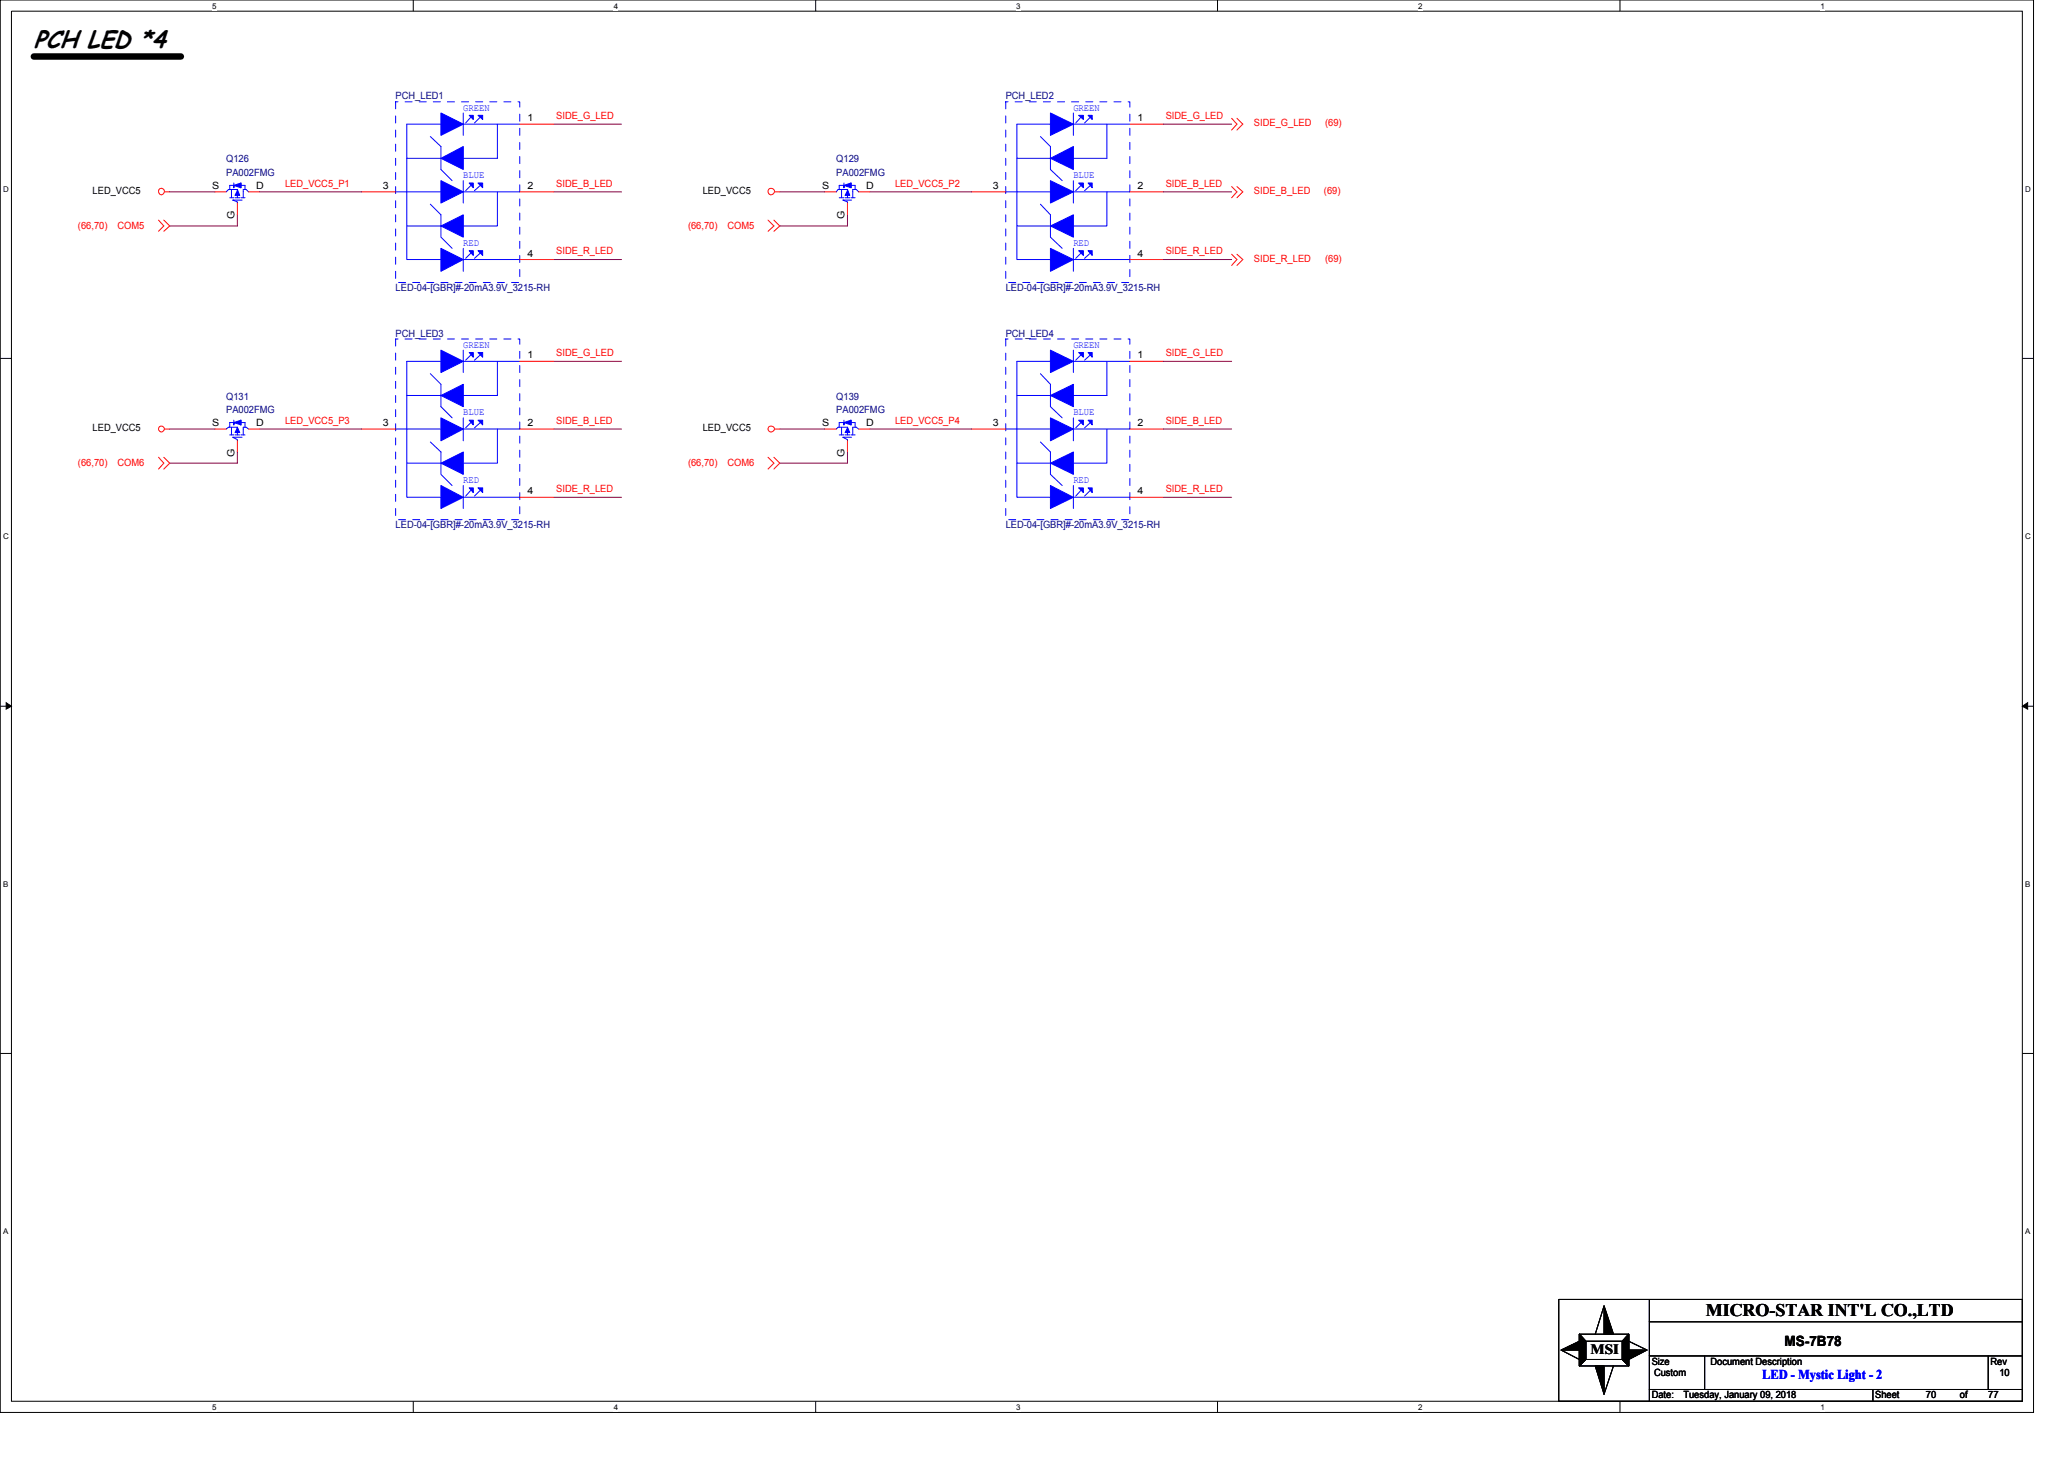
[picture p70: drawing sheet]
<svg xmlns="http://www.w3.org/2000/svg" width="297mm" height="210mm" viewBox="0 0 297 210" stroke-linecap="round" stroke-linejoin="round" font-family="sans-serif">
<defs><g id="words">
<text font-size="3.6" x="4.9" y="6.9">PCH LED *4</text>
<text font-size="2.5" x="245.5" y="189.3">MICRO-STAR INT'L CO.,LTD</text>
<g font-size="2">
<text x="228.9" y="194.7">MSI</text>
<text x="256.8" y="193.7">MS-7B78</text>
</g>
<text font-size="1.9" fill="#00f" x="253.6" y="198.4">LED - Mystic Light - 2</text>
<g font-size="1.4" fill="#000080">
<text x="56.9" y="14.2">PCH_LED1</text>
<text x="144.7" y="14.2">PCH_LED2</text>
<text x="32.6" y="23.4">Q126</text>
<text x="120.4" y="23.4">Q129</text>
<text x="32.6" y="25.3">PA002FMG</text>
<text x="120.4" y="25.3">PA002FMG</text>
<text x="56.9" y="41.9">LED-04-[GBR]#-20mA3.9V_3215-RH</text>
<text x="144.7" y="41.9">LED-04-[GBR]#-20mA3.9V_3215-RH</text>
<text x="56.9" y="48.4">PCH_LED3</text>
<text x="144.7" y="48.4">PCH_LED4</text>
<text x="32.6" y="57.5">Q131</text>
<text x="32.6" y="59.4">PA002FMG</text>
<text x="120.4" y="57.5">Q139</text>
<text x="120.4" y="59.4">PA002FMG</text>
<text x="56.9" y="76">LED-04-[GBR]#-20mA3.9V_3215-RH</text>
<text x="144.7" y="76">LED-04-[GBR]#-20mA3.9V_3215-RH</text>
</g>
<g font-size="1.4" fill="#00f">
<text x="66.7" y="15.9">GREEN</text>
<text x="154.5" y="15.9">GREEN</text>
<text x="66.7" y="25.7">BLUE</text>
<text x="154.5" y="25.7">BLUE</text>
<text x="66.7" y="35.4">RED</text>
<text x="154.5" y="35.4">RED</text>
<text x="66.7" y="50">GREEN</text>
<text x="154.5" y="50">GREEN</text>
<text x="66.7" y="59.8">BLUE</text>
<text x="154.5" y="59.8">BLUE</text>
<text x="66.7" y="69.5">RED</text>
<text x="154.5" y="69.5">RED</text>
</g>
<g font-size="1.4">
<text x="75.9" y="17.4">1</text>
<text x="163.7" y="17.4">1</text>
<text x="13.3" y="27.9">LED_VCC5</text>
<text x="30.5" y="27.2">S</text>
<text x="36.9" y="27.2">D</text>
<text x="55.1" y="27.2">3</text>
<text x="75.9" y="27.2">2</text>
<text x="101.1" y="27.9">LED_VCC5</text>
<text x="118.3" y="27.2">S</text>
<text x="124.7" y="27.2">D</text>
<text x="142.9" y="27.2">3</text>
<text x="163.7" y="27.2">2</text>
<text x="33.7" y="31.5" transform="rotate(-90 33.7 31.5)">G</text>
<text x="121.5" y="31.5" transform="rotate(-90 121.5 31.5)">G</text>
<text x="75.9" y="36.9">4</text>
<text x="163.7" y="36.9">4</text>
<text x="75.9" y="51.6">1</text>
<text x="163.7" y="51.6">1</text>
<text x="13.3" y="62.1">LED_VCC5</text>
<text x="30.5" y="61.3">S</text>
<text x="33.7" y="65.7" transform="rotate(-90 33.7 65.7)">G</text>
<text x="36.9" y="61.3">D</text>
<text x="55.1" y="61.3">3</text>
<text x="75.9" y="61.3">2</text>
<text x="101.1" y="62.1">LED_VCC5</text>
<text x="118.3" y="61.3">S</text>
<text x="121.5" y="65.7" transform="rotate(-90 121.5 65.7)">G</text>
<text x="124.7" y="61.3">D</text>
<text x="142.9" y="61.3">3</text>
<text x="163.7" y="61.3">2</text>
<text x="75.9" y="71.1">4</text>
<text x="163.7" y="71.1">4</text>
<text x="237.7" y="196.3">Size</text>
<text x="238" y="198">Custom</text>
<text x="246.2" y="196.3">Document Description</text>
<text x="286.5" y="196.3">Rev</text>
<text x="287.7" y="198">10</text>
<text x="237.7" y="201.2">Date:</text>
<text x="242.3" y="201.2">Tuesday, January 09, 2018</text>
<text x="269.9" y="201.2">Sheet</text>
<text x="277.2" y="201.2">70</text>
<text x="282.1" y="201.2">of</text>
<text x="286.1" y="201.2">77</text>
</g>
<g font-size="1.4" fill="#f00">
<text x="80" y="17.1">SIDE_G_LED</text>
<text x="167.8" y="17.1">SIDE_G_LED</text>
<text x="180.5" y="18.1">SIDE_G_LED</text>
<text x="190.7" y="18.1">(69)</text>
<text x="41" y="26.8">LED_VCC5_P1</text>
<text x="80" y="26.8">SIDE_B_LED</text>
<text x="128.8" y="26.8">LED_VCC5_P2</text>
<text x="167.8" y="26.8">SIDE_B_LED</text>
<text x="180.5" y="27.9">SIDE_B_LED</text>
<text x="190.5" y="27.9">(69)</text>
<text x="11.2" y="32.9">(66,70)</text>
<text x="16.9" y="32.9">COM5</text>
<text x="99" y="32.9">(66,70)</text>
<text x="104.7" y="32.9">COM5</text>
<text x="80" y="36.6">SIDE_R_LED</text>
<text x="167.8" y="36.6">SIDE_R_LED</text>
<text x="180.5" y="37.7">SIDE_R_LED</text>
<text x="190.7" y="37.7">(69)</text>
<text x="80" y="51.2">SIDE_G_LED</text>
<text x="167.8" y="51.2">SIDE_G_LED</text>
<text x="41" y="61">LED_VCC5_P3</text>
<text x="80" y="61">SIDE_B_LED</text>
<text x="128.8" y="61">LED_VCC5_P4</text>
<text x="167.8" y="61">SIDE_B_LED</text>
<text x="11.2" y="67.1">(66,70)</text>
<text x="16.9" y="67.1">COM6</text>
<text x="80" y="70.8">SIDE_R_LED</text>
<text x="99" y="67.1">(66,70)</text>
<text x="104.7" y="67.1">COM6</text>
<text x="167.8" y="70.8">SIDE_R_LED</text>
</g>
<g font-size="1.1">
<text x="30.5" y="1.3">5</text>
<text x="88.3" y="1.3">4</text>
<text x="146.3" y="1.3">3</text>
<text x="204.1" y="1.3">2</text>
<text x="262" y="1.3">1</text>
<text x=".5" y="27.6">D</text>
<text x="291.5" y="27.6">D</text>
<text x=".5" y="77.6">C</text>
<text x="291.5" y="77.6">C</text>
<text x=".5" y="127.6">B</text>
<text x="291.5" y="127.6">B</text>
<text x=".5" y="177.5">A</text>
<text x="291.5" y="177.5">A</text>
<text x="30.5" y="202.9">5</text>
<text x="88.3" y="202.9">4</text>
<text x="146.3" y="202.9">3</text>
<text x="204.1" y="202.9">2</text>
<text x="262" y="202.9">1</text>
</g>
</g></defs>
<path d="M0 0h292.7v203.2h-292.7zM1.6 1.6h289.4v200h-289.4z" fill="none" stroke="#000" stroke-width=".14"/>
<g fill="#fff">
<path d="M30.5 .3h.6v1.2h-.6z"/>
<path d="M30.5 201.8h.6v1.3h-.6z"/>
</g>
<path d="M59.5 0v1.6M59.5 201.6v1.6" fill="none" stroke="#000" stroke-width=".14"/>
<g fill="#fff">
<path d="M88.3 .3h.6v1.2h-.6z"/>
<path d="M88.3 201.8h.6v1.3h-.6z"/>
</g>
<path d="M117.4 0v1.6M117.4 201.6v1.6" fill="none" stroke="#000" stroke-width=".14"/>
<g fill="#fff">
<path d="M146.3 .3h.6v1.2h-.6z"/>
<path d="M146.3 201.8h.6v1.3h-.6z"/>
</g>
<path d="M175.2 0v1.6M175.2 201.6v1.6" fill="none" stroke="#000" stroke-width=".14"/>
<g fill="#fff">
<path d="M204.1 .3h.6v1.2h-.6z"/>
<path d="M204.1 201.8h.6v1.3h-.6z"/>
</g>
<path d="M233.1 0v1.6M233.1 201.6v1.6" fill="none" stroke="#000" stroke-width=".14"/>
<g fill="#fff">
<path d="M262 .3h.6v1.2h-.6z"/>
<path d="M262 201.8h.6v1.3h-.6z"/>
<path d="M.5 26.6h.7v1.3h-.7z"/>
<path d="M291.5 26.6h.7v1.3h-.7z"/>
<path d="M.5 76.5h.7v1.3h-.7z"/>
<path d="M291.5 76.5h.7v1.3h-.7z"/>
</g>
<path d="M0 51.6h1.6M291 51.6h1.7" fill="none" stroke="#000" stroke-width=".14"/>
<g fill="#fff">
<path d="M.5 126.6h.6v1.2h-.6z"/>
<path d="M291.5 126.6h.6v1.2h-.6z"/>
</g>
<path d="M0 101.6h1.6M.9 101.1l.7 .5-.7 .4zM291 101.6l.8-.5v.9zM291 101.6h1.7" fill="none" stroke="#000" stroke-width=".14"/>
<path d="M.9 101.1l.7 .5-.7 .4zM291 101.6l.8-.5v.9z" fill="#000"/>
<g fill="#fff">
<path d="M.5 176.5h.6v1.3h-.6z"/>
<path d="M291.5 176.5h.6v1.3h-.6z"/>
</g>
<g fill="none" stroke="#000" stroke-width=".14">
<path d="M0 151.6h1.6M291 151.6h1.7M224.3 186.9h66.7v14.7h-66.7zM224.7 194.2l2.6 1.4M224.7 194.2l2.6-1.2v1.2zM227.3 191.9h7.1v4.6h-7.1zM227.3 191.9l.9 1.1v2.6l-.9 .9zM227.3 191.9l.9 1.1M228.2 193h5.3v2.6h-5.3zM228.2 195.6l-.9 .9M229.6 196.5h1.2v4.1zM230.8 187.9l1.4 4h-1.4z"/>
<path d="M230.8 187.9l-1.2 4M232.2 196.5l-1.4 4.1M233.5 195.6l.9 .9M234.4 191.9v4.6l-.9-.9v-2.6zM234.4 191.9l-.9 1.1M234.4 194.2h2.6l-2.6 1.4zM234.4 193l2.6 1.2M237.4 199.9h53.6M237.4 195.1h53.6M237.4 190.2h53.6M237.4 186.9v14.7M245.3 195.1v4.8"/>
<path d="M269.5 199.9v1.7M286.1 195.1v4.8"/>
</g>
<path d="M4.9 8.1h21.1" fill="none" stroke="#000" stroke-width=".93"/>
<g fill="none" stroke="#f00" stroke-width=".14">
<path d="M177.3 17l.7 .9-.7 .8M178 17l.9 .9-.9 .8M22.8 31.7l.8 .8-.8 .8M23.6 31.7l.8 .8-.8 .8M23.7 27.6h.7M110.5 31.7l.9 .8-.9 .8M111.4 31.7l.8 .8-.8 .8M111.5 27.6h.7M177.3 26.8l.7 .8-.7 .8M177.3 36.6l.7 .7-.7 .9M178 26.8l.9 .8-.9 .8M178 36.6l.9 .7-.9 .9"/>
<path d="M22.8 65.8l.8 .8-.8 .9M23.6 65.8l.8 .8-.8 .9M23.7 61.7h.7M110.5 65.8l.9 .8-.9 .9M111.4 65.8l.8 .8-.8 .9M111.5 61.7h.7"/>
<circle cx="23.2" cy="27.5" r=".45"/>
<circle cx="111" cy="27.5" r=".48"/>
<circle cx="23.2" cy="61.7" r=".42"/>
<circle cx="111" cy="61.7" r=".45"/>
</g>
<g fill="#000">
<path d="M224.7 194.2l2.6-1.2v1.2zM230.8 187.9l1.4 4h-1.4zM234.4 194.2h2.6l-2.6 1.4zM229.6 196.5h1.2v4.1z"/>
<path d="M227.3 191.9l.9 1.1v2.6l-.9 .9z" fill-rule="evenodd"/>
<path d="M227.3 191.9l.9 1.1v2.6l-.9 .9z" fill-rule="evenodd"/>
<path d="M227.3 191.9l.9 1.1v2.6l-.9 .9z" fill-rule="evenodd"/>
<path d="M234.4 191.9v4.6l-.9-.9v-2.6z" fill-rule="evenodd"/>
<path d="M234.4 191.9v4.6l-.9-.9v-2.6z" fill-rule="evenodd"/>
<path d="M234.4 191.9v4.6l-.9-.9v-2.6z" fill-rule="evenodd"/>
</g>
<path d="M146.3 14.6h.1M146.3 21.1h.1M146.3 27.6h.1" fill="none" stroke="#00f" stroke-width=".14"/>
<path d="M151.2 16.3l3.3 1.6-3.3 1.6z" fill="#00f"/>
<path d="M151.2 16.3l3.3 1.6-3.3 1.6zM154.5 16.3v3.2M154.5 17.9h8.1M156.9 16.8l-.8 .9" fill="none" stroke="#00f" stroke-width=".14"/>
<path d="M144.7 14.6h17.9v26h-17.9z" fill="none" stroke="#fff" stroke-width=".14" stroke-dasharray="1 1 1 1 1 1 1 1"/>
<path d="M144.7 14.6h17.9v26h-17.9z" fill="none" stroke="#00f" stroke-width=".14" stroke-dasharray="1 1 1 1 1 1 1 1"/>
<path d="M156.6 16.6h.6v.6z" fill="#00f"/>
<path d="M155.6 16.8l-.8 .9M156.6 16.6h.6v.6z" fill="none" stroke="#00f" stroke-width=".14"/>
<path d="M155.2 16.6h.7v.6z" fill="#00f"/>
<path d="M155.2 16.6h.7v.6z" fill="none" stroke="#00f" stroke-width=".14"/>
<path d="M151.2 22.8l3.3-1.7v3.3z" fill="#00f"/>
<path d="M151.2 22.8l3.3-1.7v3.3zM154.5 26v3.2M155.6 26.7l-.8 .7M156.9 26.7l-.8 .7" fill="none" stroke="#00f" stroke-width=".14"/>
<path d="M155.2 26.3h.7v.7z" fill="#00f"/>
<path d="M144.7 27.6h6.5M154.5 27.6h8.1M155.2 26.3h.7v.7z" fill="none" stroke="#00f" stroke-width=".14"/>
<path d="M156.6 26.3h.6v.7z" fill="#00f"/>
<path d="M156.6 26.3h.6v.7z" fill="none" stroke="#00f" stroke-width=".14"/>
<path d="M151.2 26l3.3 1.6-3.3 1.6z" fill="#00f"/>
<path d="M149.7 19.6l1.5 1.5v3.3l1.7 1.6M151.2 26l3.3 1.6-3.3 1.6z" fill="none" stroke="#00f" stroke-width=".14"/>
<path d="M151.2 32.5l3.3-1.6v3.2z" fill="#00f"/>
<path d="M151.2 32.5l3.3-1.6v3.2zM154.5 35.7v3.3" fill="none" stroke="#00f" stroke-width=".14"/>
<path d="M151.2 35.7l3.3 1.6-3.3 1.7z" fill="#00f"/>
<path d="M151.2 35.7l3.3 1.6-3.3 1.7z" fill="none" stroke="#00f" stroke-width=".14"/>
<path d="M156.6 36.1h.6v.6z" fill="#00f"/>
<path d="M155.6 36.4l-.8 .8M156.6 36.1h.6v.6z" fill="none" stroke="#00f" stroke-width=".14"/>
<path d="M155.2 36.1h.7v.6z" fill="#00f"/>
<g fill="none" stroke="#00f" stroke-width=".14">
<path d="M151.2 17.9h-4.9v4.9h4.9M159.3 17.9v4.9h-4.8M146.3 22.8v9.7h4.9M146.3 32.5v4.8h4.9M149.7 29.4l1.5 1.5v3.2l1.7 1.6M154.5 37.3h8.1M155.2 36.1h.7v.6zM156.9 36.4l-.8 .8M159.3 27.6v4.9h-4.8M32.6 61.7l.3-.2h1.3v1.1M33.1 62.6h.6M33.1 60.8v.7"/>
<path d="M33.3 61.5v1.1M34.7 62.6h.6M34.7 60.5v.6M34.8 62.9h-1.3l.7 .3v.2M35.3 60.8v.7M35.8 61.7l-.4-.2h-.4v1.1"/>
</g>
<path d="M162.6 17.9h4.8M139.8 27.6h4.9M162.6 27.6h4.8M162.6 37.3h4.8" fill="none" stroke="#f00" stroke-width=".14"/>
<path d="M34.2 61.5l.3 .7h-.7z" fill-rule="evenodd" fill="#00f"/>
<path d="M33.1 60.8h2.2M33.8 62.6h.7M34.2 61.5l.3 .7h-.7zM34.7 60.5v.6" fill="none" stroke="#00f" stroke-width=".14"/>
<path d="M33.7 60.8l1-.3v.6l-1-.3v.3z" fill-rule="evenodd" fill="#00f"/>
<path d="M32.6 27.6l.3-.3h1.3v1.1M33.1 28.4h.6M33.1 26.7v.6M33.3 27.3v1.1M34.7 28.4h.6M34.7 26.3v.7M34.8 28.8h-1.3l.7 .2v.2M35.3 26.7v.6M35.8 27.6l-.4-.3h-.4v1.1M33.7 60.8l1-.3v.6l-1-.3v.3zM33.7 60.5v.3" fill="none" stroke="#00f" stroke-width=".14"/>
<path d="M30.9 61.7h1.7M34.2 63.4v1.6M35.8 61.7h1.6" fill="none" stroke="#f00" stroke-width=".14"/>
<path d="M34.2 27.3l.3 .8h-.7z" fill-rule="evenodd" fill="#00f"/>
<path d="M33.1 26.7h2.2M33.8 28.4h.7M34.2 27.3l.3 .8h-.7zM34.7 26.3v.7" fill="none" stroke="#00f" stroke-width=".14"/>
<path d="M33.7 26.7l1-.4v.7l-1-.3v.3z" fill-rule="evenodd" fill="#00f"/>
<path d="M58.5 14.6h.1M33.7 26.7l1-.4v.7l-1-.3v.3zM33.7 26.3v.4M58.5 21.1h.1M58.5 27.6h.1" fill="none" stroke="#00f" stroke-width=".14"/>
<path d="M30.9 27.6h1.7M34.2 29.2v1.7M35.8 27.6h1.6" fill="none" stroke="#f00" stroke-width=".14"/>
<path d="M63.5 16.3l3.2 1.6-3.2 1.6z" fill="#00f"/>
<path d="M63.5 16.3l3.2 1.6-3.2 1.6zM66.7 16.3v3.2M66.7 17.9h8.1M69.1 16.8l-.8 .9" fill="none" stroke="#00f" stroke-width=".14"/>
<path d="M56.9 14.6h17.9v26h-17.9z" fill="none" stroke="#fff" stroke-width=".14" stroke-dasharray="1 1 1 1 1 1 1 1"/>
<path d="M56.9 14.6h17.9v26h-17.9z" fill="none" stroke="#00f" stroke-width=".14" stroke-dasharray="1 1 1 1 1 1 1 1"/>
<path d="M68.8 16.6h.7v.6z" fill="#00f"/>
<path d="M67.8 16.8l-.8 .9M68.8 16.6h.7v.6z" fill="none" stroke="#00f" stroke-width=".14"/>
<path d="M67.5 16.6h.6v.6z" fill="#00f"/>
<path d="M67.5 16.6h.6v.6z" fill="none" stroke="#00f" stroke-width=".14"/>
<path d="M63.5 22.8l3.2-1.7v3.3z" fill="#00f"/>
<path d="M63.5 22.8l3.2-1.7v3.3zM66.7 26v3.2M67.8 26.7l-.8 .7M69.1 26.7l-.8 .7" fill="none" stroke="#00f" stroke-width=".14"/>
<path d="M67.5 26.3h.6v.7z" fill="#00f"/>
<path d="M56.9 27.6h6.6M66.7 27.6h8.1M67.5 26.3h.6v.7z" fill="none" stroke="#00f" stroke-width=".14"/>
<path d="M68.8 26.3h.7v.7z" fill="#00f"/>
<path d="M68.8 26.3h.7v.7z" fill="none" stroke="#00f" stroke-width=".14"/>
<path d="M63.5 26l3.2 1.6-3.2 1.6z" fill="#00f"/>
<path d="M61.9 19.6l1.6 1.5v3.3l1.6 1.6M63.5 26l3.2 1.6-3.2 1.6z" fill="none" stroke="#00f" stroke-width=".14"/>
<path d="M63.5 32.5l3.2-1.6v3.2z" fill="#00f"/>
<path d="M63.5 32.5l3.2-1.6v3.2zM66.7 35.7v3.3" fill="none" stroke="#00f" stroke-width=".14"/>
<path d="M63.5 35.7l3.2 1.6-3.2 1.7z" fill="#00f"/>
<path d="M63.5 35.7l3.2 1.6-3.2 1.7z" fill="none" stroke="#00f" stroke-width=".14"/>
<path d="M68.8 36.1h.7v.6z" fill="#00f"/>
<path d="M67.8 36.4l-.8 .8M68.8 36.1h.7v.6z" fill="none" stroke="#00f" stroke-width=".14"/>
<path d="M67.5 36.1h.6v.6z" fill="#00f"/>
<g fill="none" stroke="#00f" stroke-width=".14">
<path d="M63.5 17.9h-5v4.9h5M71.6 17.9v4.9h-4.9M58.5 22.8v9.7h5M58.5 32.5v4.8h5M61.9 29.4l1.6 1.5v3.2l1.6 1.6M66.7 37.3h8.1M67.5 36.1h.6v.6zM69.1 36.4l-.8 .8M71.6 27.6v4.9h-4.9M120.4 61.7l.2-.2h1.4v1.1M120.8 62.6h.7M120.8 60.8v.7"/>
<path d="M121.1 61.5v1.1M122.5 62.6h.6M122.5 60.5v.6M122.6 62.9h-1.3l.7 .3v.2M123.1 60.8v.7M123.6 61.7l-.4-.2h-.5v1.1"/>
</g>
<path d="M74.8 17.9h4.9M52 27.6h4.9M74.8 27.6h4.9M74.8 37.3h4.9" fill="none" stroke="#f00" stroke-width=".14"/>
<path d="M122 61.5l.3 .7h-.7z" fill-rule="evenodd" fill="#00f"/>
<path d="M120.8 60.8h2.3M121.6 62.6h.7M122 61.5l.3 .7h-.7zM122.5 60.5v.6" fill="none" stroke="#00f" stroke-width=".14"/>
<path d="M121.5 60.8l1-.3v.6l-1-.3v.3z" fill-rule="evenodd" fill="#00f"/>
<path d="M58.5 48.8h.1M58.5 55.3h.1M58.5 61.7h.1M121.5 60.8l1-.3v.6l-1-.3v.3zM121.5 60.5v.3" fill="none" stroke="#00f" stroke-width=".14"/>
<path d="M118.7 61.7h1.7M122 63.4v1.6M123.6 61.7h1.6" fill="none" stroke="#f00" stroke-width=".14"/>
<path d="M63.5 50.4l3.2 1.6-3.2 1.6z" fill="#00f"/>
<path d="M63.5 50.4l3.2 1.6-3.2 1.6zM66.7 50.4v3.2M66.7 52h8.1M69.1 51.1l-.8 .7" fill="none" stroke="#00f" stroke-width=".14"/>
<path d="M56.9 48.8h17.9v26h-17.9z" fill="none" stroke="#fff" stroke-width=".14" stroke-dasharray="1 1 1 1 1 1 1 1"/>
<path d="M56.9 48.8h17.9v26h-17.9z" fill="none" stroke="#00f" stroke-width=".14" stroke-dasharray="1 1 1 1 1 1 1 1"/>
<path d="M68.8 50.7h.7v.7z" fill="#00f"/>
<path d="M67.8 51.1l-.8 .7M68.8 50.7h.7v.7z" fill="none" stroke="#00f" stroke-width=".14"/>
<path d="M67.5 50.7h.6v.7z" fill="#00f"/>
<path d="M67.5 50.7h.6v.7z" fill="none" stroke="#00f" stroke-width=".14"/>
<path d="M63.5 56.9l3.2-1.6v3.2z" fill="#00f"/>
<path d="M63.5 56.9l3.2-1.6v3.2zM66.7 60.1v3.3M67.8 60.8l-.8 .8M69.1 60.8l-.8 .8" fill="none" stroke="#00f" stroke-width=".14"/>
<path d="M67.5 60.5h.6v.6z" fill="#00f"/>
<path d="M56.9 61.7h6.6M66.7 61.7h8.1M67.5 60.5h.6v.6z" fill="none" stroke="#00f" stroke-width=".14"/>
<path d="M68.8 60.5h.7v.6z" fill="#00f"/>
<path d="M68.8 60.5h.7v.6z" fill="none" stroke="#00f" stroke-width=".14"/>
<path d="M63.5 60.1l3.2 1.6-3.2 1.7z" fill="#00f"/>
<path d="M61.9 53.8l1.6 1.5v3.2l1.6 1.6M63.5 60.1l3.2 1.6-3.2 1.7z" fill="none" stroke="#00f" stroke-width=".14"/>
<path d="M63.5 66.6l3.2-1.6v3.2z" fill="#00f"/>
<path d="M63.5 66.6l3.2-1.6v3.2zM66.7 69.9v3.3" fill="none" stroke="#00f" stroke-width=".14"/>
<path d="M63.5 69.9l3.2 1.6-3.2 1.7z" fill="#00f"/>
<path d="M63.5 69.9l3.2 1.6-3.2 1.7z" fill="none" stroke="#00f" stroke-width=".14"/>
<path d="M68.8 70.2h.7v.7z" fill="#00f"/>
<path d="M67.8 70.5l-.8 .9M68.8 70.2h.7v.7z" fill="none" stroke="#00f" stroke-width=".14"/>
<path d="M67.5 70.2h.6v.7z" fill="#00f"/>
<g fill="none" stroke="#00f" stroke-width=".14">
<path d="M120.4 27.6l.2-.3h1.4v1.1M120.8 28.4h.7M120.8 26.7v.6M121.1 27.3v1.1M122.5 28.4h.6M122.5 26.3v.7M122.6 28.8h-1.3l.7 .2v.2M123.1 26.7v.6M123.6 27.6l-.4-.3h-.5v1.1M58.5 56.9v9.7h5M63.5 52h-5v4.9h5M71.6 52v4.9h-4.9"/>
<path d="M58.5 66.6v4.9h5M61.9 63.6l1.6 1.4v3.2l1.6 1.7M66.7 71.5h8.1M67.5 70.2h.6v.7zM69.1 70.5l-.8 .9M71.6 61.7v4.9h-4.9"/>
</g>
<path d="M74.8 52h4.9M52 61.7h4.9M74.8 61.7h4.9M74.8 71.5h4.9" fill="none" stroke="#f00" stroke-width=".14"/>
<path d="M122 27.3l.3 .8h-.7z" fill-rule="evenodd" fill="#00f"/>
<path d="M120.8 26.7h2.3M121.6 28.4h.7M122 27.3l.3 .8h-.7zM122.5 26.3v.7" fill="none" stroke="#00f" stroke-width=".14"/>
<path d="M121.5 26.7l1-.4v.7l-1-.3v.3z" fill-rule="evenodd" fill="#00f"/>
<path d="M121.5 26.7l1-.4v.7l-1-.3v.3zM121.5 26.3v.4M146.3 48.8h.1M146.3 55.3h.1M146.3 61.7h.1" fill="none" stroke="#00f" stroke-width=".14"/>
<path d="M118.7 27.6h1.7M122 29.2v1.7M123.6 27.6h1.6" fill="none" stroke="#f00" stroke-width=".14"/>
<path d="M151.2 50.4l3.3 1.6-3.3 1.6z" fill="#00f"/>
<path d="M151.2 50.4l3.3 1.6-3.3 1.6zM154.5 50.4v3.2M154.5 52h8.1M156.9 51.1l-.8 .7" fill="none" stroke="#00f" stroke-width=".14"/>
<path d="M144.7 48.8h17.9v26h-17.9z" fill="none" stroke="#fff" stroke-width=".14" stroke-dasharray="1 1 1 1 1 1 1 1"/>
<path d="M144.7 48.8h17.9v26h-17.9z" fill="none" stroke="#00f" stroke-width=".14" stroke-dasharray="1 1 1 1 1 1 1 1"/>
<path d="M156.6 50.7h.6v.7z" fill="#00f"/>
<path d="M155.6 51.1l-.8 .7M156.6 50.7h.6v.7z" fill="none" stroke="#00f" stroke-width=".14"/>
<path d="M155.2 50.7h.7v.7z" fill="#00f"/>
<path d="M155.2 50.7h.7v.7z" fill="none" stroke="#00f" stroke-width=".14"/>
<path d="M151.2 56.9l3.3-1.6v3.2z" fill="#00f"/>
<path d="M151.2 56.9l3.3-1.6v3.2zM154.5 60.1v3.3M155.6 60.8l-.8 .8M156.9 60.8l-.8 .8" fill="none" stroke="#00f" stroke-width=".14"/>
<path d="M155.2 60.5h.7v.6z" fill="#00f"/>
<path d="M144.7 61.7h6.5M154.5 61.7h8.1M155.2 60.5h.7v.6z" fill="none" stroke="#00f" stroke-width=".14"/>
<path d="M156.6 60.5h.6v.6z" fill="#00f"/>
<path d="M156.6 60.5h.6v.6z" fill="none" stroke="#00f" stroke-width=".14"/>
<path d="M151.2 60.1l3.3 1.6-3.3 1.7z" fill="#00f"/>
<path d="M149.7 53.8l1.5 1.5v3.2l1.7 1.6M151.2 60.1l3.3 1.6-3.3 1.7z" fill="none" stroke="#00f" stroke-width=".14"/>
<path d="M151.2 66.6l3.3-1.6v3.2z" fill="#00f"/>
<path d="M151.2 66.6l3.3-1.6v3.2zM154.5 69.9v3.3" fill="none" stroke="#00f" stroke-width=".14"/>
<path d="M151.2 69.9l3.3 1.6-3.3 1.7z" fill="#00f"/>
<path d="M151.2 69.9l3.3 1.6-3.3 1.7z" fill="none" stroke="#00f" stroke-width=".14"/>
<path d="M156.6 70.2h.6v.7z" fill="#00f"/>
<path d="M155.6 70.5l-.8 .9M156.6 70.2h.6v.7z" fill="none" stroke="#00f" stroke-width=".14"/>
<path d="M155.2 70.2h.7v.7z" fill="#00f"/>
<path d="M146.3 56.9v9.7h4.9M151.2 52h-4.9v4.9h4.9M159.3 52v4.9h-4.8M146.3 66.6v4.9h4.9M149.7 63.6l1.5 1.4v3.2l1.7 1.7M154.5 71.5h8.1M155.2 70.2h.7v.7zM156.9 70.5l-.8 .9M159.3 61.7v4.9h-4.8" fill="none" stroke="#00f" stroke-width=".14"/>
<path d="M162.6 52h4.8M139.8 61.7h4.9M162.6 61.7h4.8M162.6 71.5h4.8" fill="none" stroke="#f00" stroke-width=".14"/>
<g fill="none" stroke="#800040" stroke-width=".14">
<path d="M79.7 17.9h9.7M167.4 17.9h9.9M24.4 27.6h6.5M34.2 30.9v1.6h-9.8M37.4 27.6h14.6M79.7 27.6h9.7M79.7 37.3h9.7M112.2 27.6h6.5M122 30.9v1.6h-9.8M125.2 27.6h14.6M167.4 27.6h9.9M167.4 37.3h9.9"/>
<path d="M79.7 52h9.7M167.4 52h9.9M24.4 61.7h6.5M34.2 65v1.6h-9.8M37.4 61.7h14.6M79.7 61.7h9.7M79.7 71.5h9.7M112.2 61.7h6.5M122 65v1.6h-9.8M125.2 61.7h14.6M167.4 61.7h9.9M167.4 71.5h9.9"/>
</g>
<use href="#words"/>
</svg>
